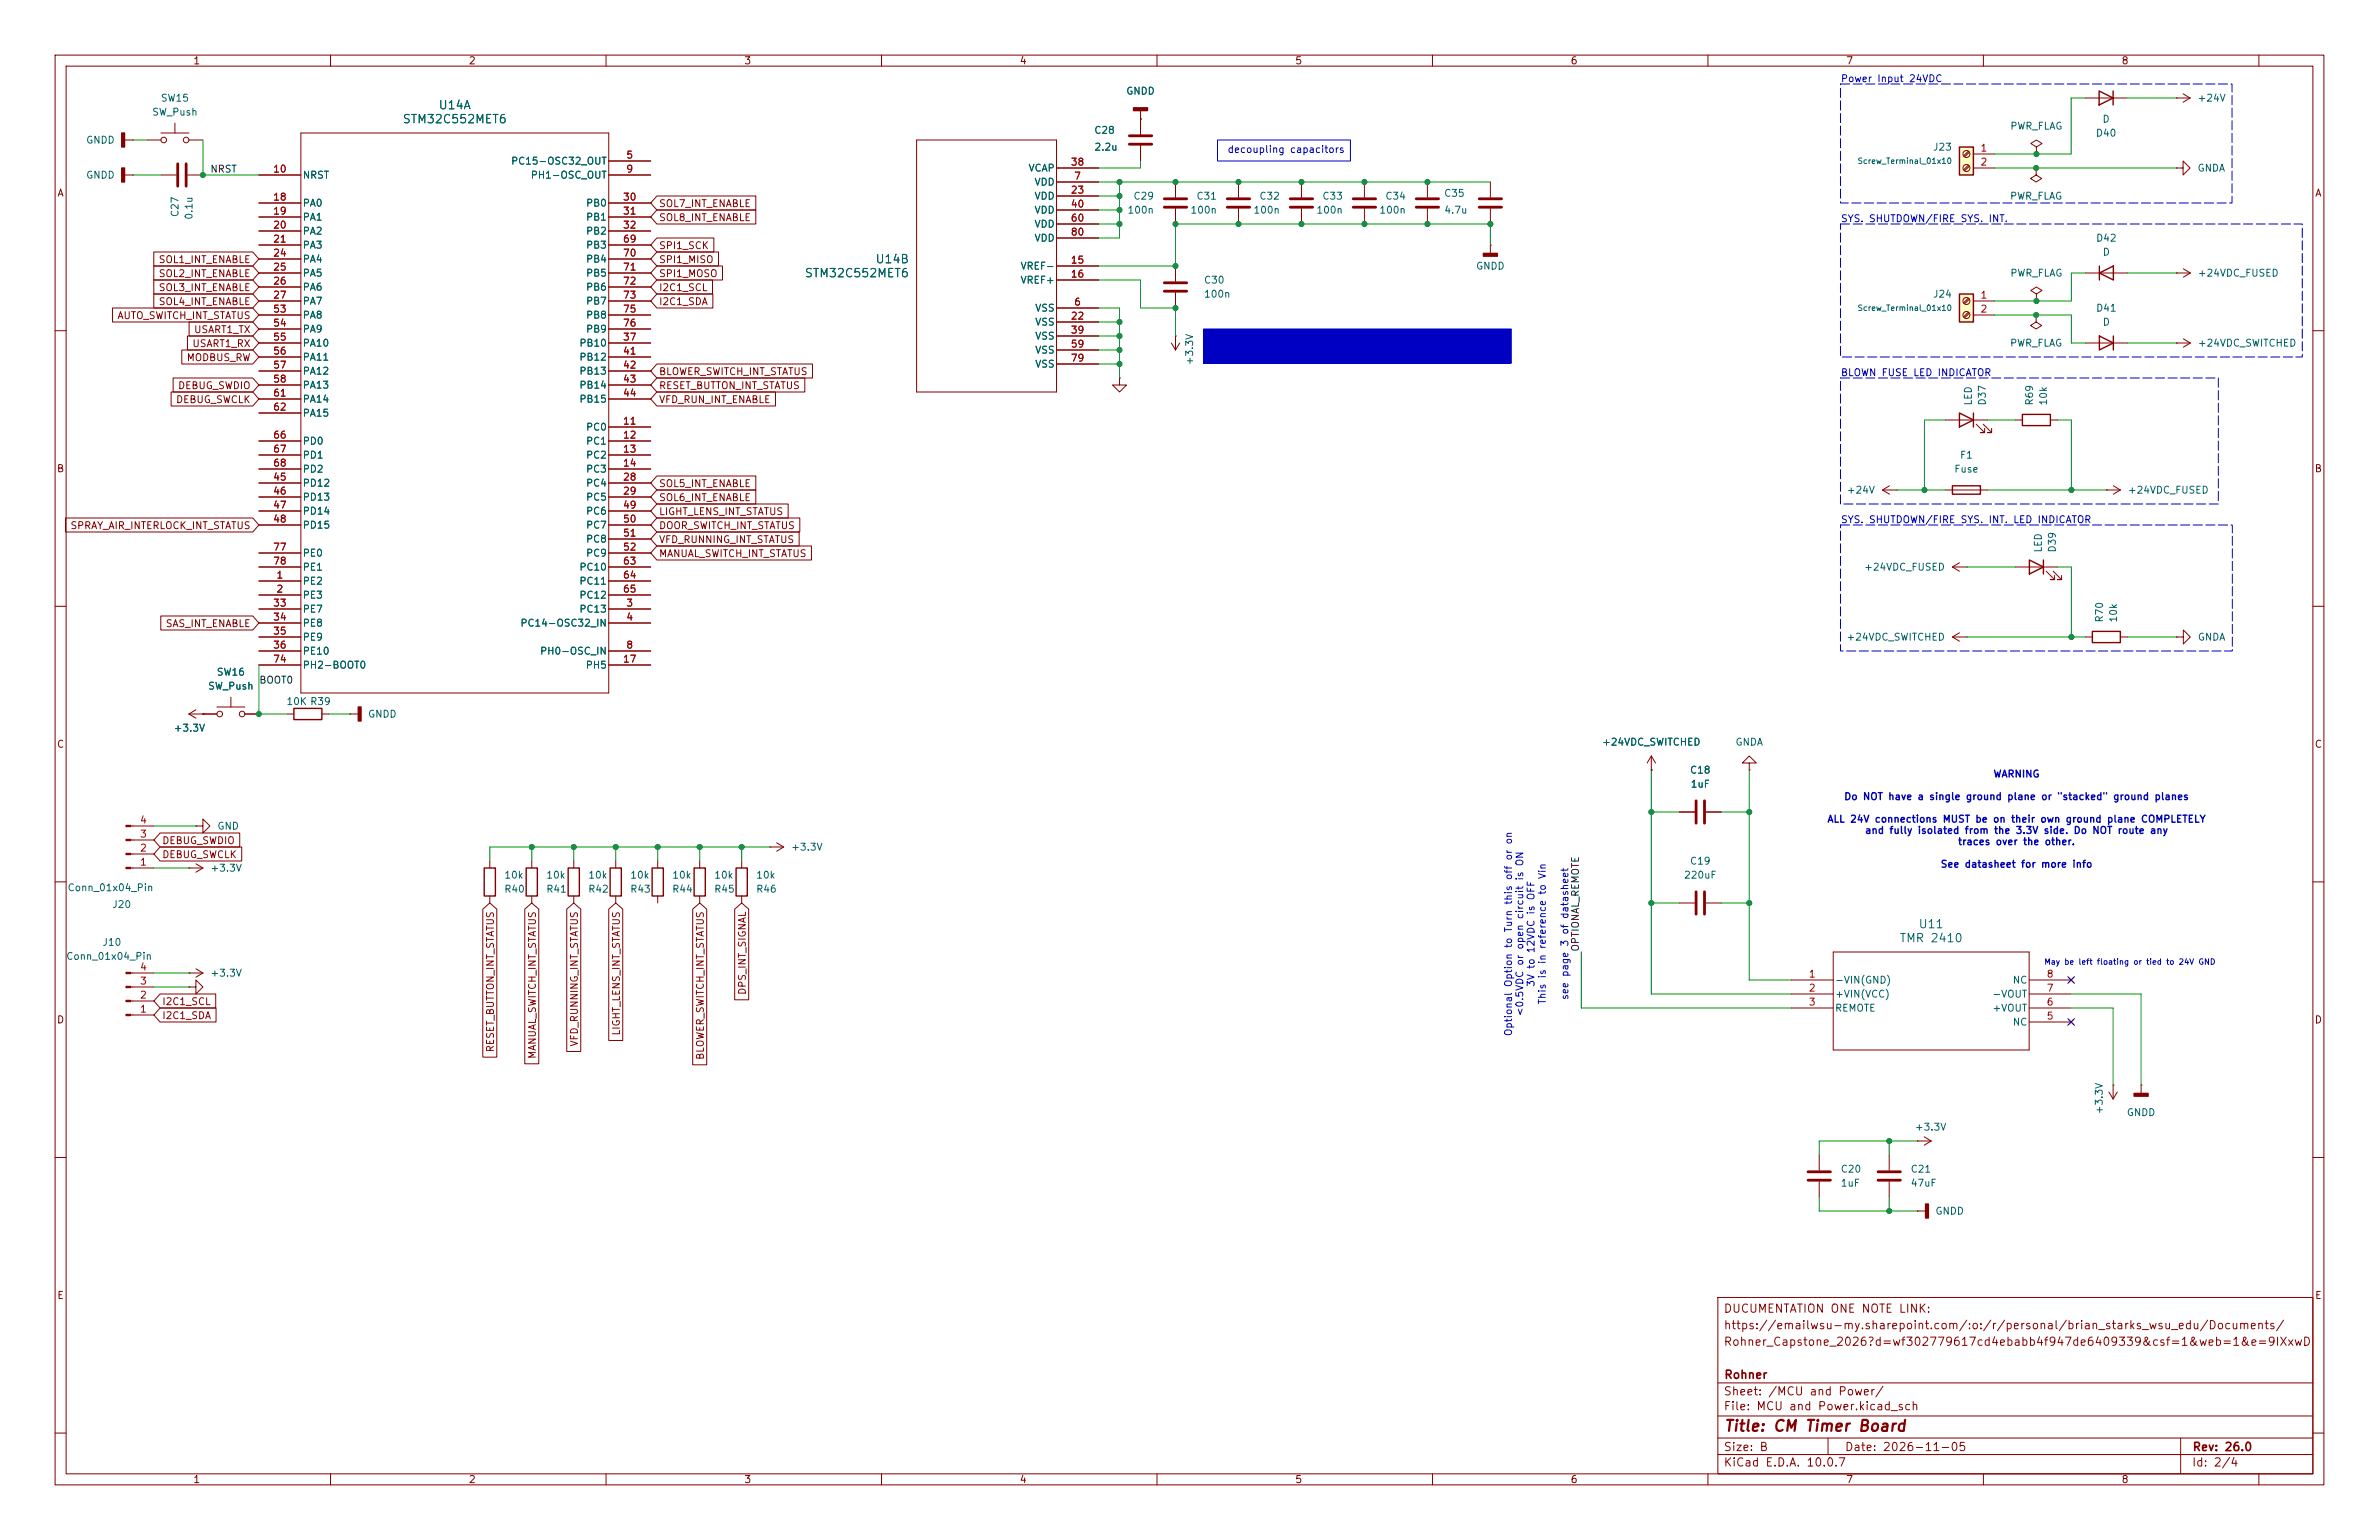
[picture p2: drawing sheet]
<svg xmlns="http://www.w3.org/2000/svg" width="432mm" height="279mm" viewBox="0 0 432 279" stroke-linecap="round" stroke-linejoin="round" font-family="sans-serif">
<defs><g id="words">
<text font-size="2" fill="#840000" x="312.8" y="260.2">Title: CM Timer Board</text>
<g font-size="1.5" fill="#006464">
<text x="73" y="22.7">STM32C552MET6</text>
<text x="79.5" y="20.2">U14A</text>
<text x="145.9" y="50.7">STM32C552MET6</text>
<text x="158.8" y="48.1">U14B</text>
<text x="344.7" y="171.3">TMR 2410</text>
<text x="348.1" y="168.8">U11</text>
</g>
<g font-size="1.5" fill="#840000">
<text x="312.8" y="238.5">DUCUMENTATION ONE NOTE LINK:</text>
<text x="312.8" y="244.5">Rohner_Capstone_2026?d=wf302779617cd4ebabb4f947de6409339&amp;csf=1&amp;web=1&amp;e=9IXxwD</text>
<text x="312.8" y="241.5">https://emailwsu-my.sharepoint.com/:o:/r/personal/brian_starks_wsu_edu/Documents/</text>
<text x="312.8" y="250.5">Rohner</text>
<text x="312.8" y="256.2">File: MCU and Power.kicad_sch</text>
<text x="312.8" y="253.5">Sheet: /MCU and Power/</text>
<text x="312.8" y="263.6">Size: B</text>
<text x="334.8" y="263.6">Date: 2026-11-05</text>
<text x="397.8" y="263.6">Rev: 26.0</text>
<text x="312.8" y="266.4">KiCad E.D.A. 10.0.7</text>
<text x="397.8" y="266.4">Id: 2/4</text>
</g>
<g font-size="1.3" fill="#840000">
<text x="35" y="12">1</text>
<text x="85" y="12">2</text>
<text x="135" y="12">3</text>
<text x="185" y="12">4</text>
<text x="235" y="12">5</text>
<text x="285" y="12">6</text>
<text x="335" y="12">7</text>
<text x="385" y="12">8</text>
<text x="10.3" y="36">A</text>
<text x="420.1" y="36">A</text>
<text x="119.5" y="40.4">SOL8_INT_ENABLE</text>
<text x="119.5" y="37.9">SOL7_INT_ENABLE</text>
<text x="119.5" y="45.5">SPI1_SCK</text>
<text x="28.7" y="50.6">SOL2_INT_ENABLE</text>
<text x="28.7" y="53.1">SOL3_INT_ENABLE</text>
<text x="28.7" y="48">SOL1_INT_ENABLE</text>
<text x="119.5" y="53.1">I2C1_SCL</text>
<text x="119.5" y="50.6">SPI1_MOSO</text>
<text x="119.5" y="48">SPI1_MISO</text>
<text x="21.2" y="58.2">AUTO_SWITCH_INT_STATUS</text>
<text x="28.7" y="55.7">SOL4_INT_ENABLE</text>
<text x="119.5" y="55.7">I2C1_SDA</text>
<text x="33.8" y="65.8">MODBUS_RW</text>
<text x="34.8" y="63.3">USART1_RX</text>
<text x="35.1" y="60.7">USART1_TX</text>
<text x="32.2" y="70.9">DEBUG_SWDIO</text>
<text x="119.5" y="70.9">RESET_BUTTON_INT_STATUS</text>
<text x="119.5" y="68.4">BLOWER_SWITCH_INT_STATUS</text>
<text x="31.8" y="73.4">DEBUG_SWCLK</text>
<text x="119.5" y="73.4">VFD_RUN_INT_ENABLE</text>
<text x="10.2" y="86">B</text>
<text x="119.5" y="88.7">SOL5_INT_ENABLE</text>
<text x="420" y="86">B</text>
<text x="119.5" y="93.8">LIGHT_LENS_INT_STATUS</text>
<text x="119.5" y="91.2">SOL6_INT_ENABLE</text>
<text x="12.7" y="96.3">SPRAY_AIR_INTERLOCK_INT_STATUS</text>
<text x="119.5" y="101.4">MANUAL_SWITCH_INT_STATUS</text>
<text x="119.5" y="98.8">VFD_RUNNING_INT_STATUS</text>
<text x="119.5" y="96.3">DOOR_SWITCH_INT_STATUS</text>
<text x="30" y="114.1">SAS_INT_ENABLE</text>
<text x="10.2" y="136">C</text>
<text x="420" y="136">C</text>
<text x="29.3" y="156">DEBUG_SWCLK</text>
<text x="29.3" y="153.5">DEBUG_SWDIO</text>
<text x="10.2" y="186">D</text>
<text x="29.3" y="182.7">I2C1_SCL</text>
<text x="29.3" y="185.2">I2C1_SDA</text>
<text x="135.7" y="180.6" transform="rotate(-90 135.7 180.6)">DPS_INT_SIGNAL</text>
<text x="420" y="186">D</text>
<text x="90" y="191" transform="rotate(-90 90 191)">RESET_BUTTON_INT_STATUS</text>
<text x="105.2" y="190" transform="rotate(-90 105.2 190)">VFD_RUNNING_INT_STATUS</text>
<text x="112.8" y="188" transform="rotate(-90 112.8 188)">LIGHT_LENS_INT_STATUS</text>
<text x="97.6" y="192.2" transform="rotate(-90 97.6 192.2)">MANUAL_SWITCH_INT_STATUS</text>
<text x="128.1" y="192.4" transform="rotate(-90 128.1 192.4)">BLOWER_SWITCH_INT_STATUS</text>
<text x="10.3" y="236">E</text>
<text x="420.1" y="236">E</text>
<text x="35" y="269.4">1</text>
<text x="85" y="269.4">2</text>
<text x="135" y="269.4">3</text>
<text x="185" y="269.4">4</text>
<text x="235" y="269.4">5</text>
<text x="285" y="269.4">6</text>
<text x="335" y="269.4">7</text>
<text x="385" y="269.4">8</text>
</g>
<g font-size="1.3" fill="#006464">
<text x="204.3" y="17.5">GNDD</text>
<text x="27.5" y="21.3">SW_Push</text>
<text x="29.1" y="18.7">SW15</text>
<text x="364.8" y="23.8">PWR_FLAG</text>
<text x="381.5" y="22.6">D</text>
<text x="398.8" y="18.7">+24V</text>
<text x="15.5" y="26.4">GNDD</text>
<text x="198.5" y="24.6">C28</text>
<text x="198.5" y="27.6">2.2u</text>
<text x="350.8" y="27.6">J23</text>
<text x="380.3" y="25.1">D40</text>
<text x="15.5" y="32.7">GNDD</text>
<text x="54.8" y="32.7">NRST</text>
<text x="92.7" y="30.2">PC15-OSC32_OUT</text>
<text x="96.2" y="32.7">PH1-OSC_OUT</text>
<text x="186.6" y="31.4">VCAP</text>
<text x="187.7" y="34">VDD</text>
<text x="398.8" y="31.4">GNDA</text>
<text x="32.7" y="39.5" transform="rotate(-90 32.7 39.5)">C27</text>
<text x="35.3" y="40" transform="rotate(-90 35.3 40)">0.1u</text>
<text x="54.8" y="37.8">PA0</text>
<text x="54.8" y="40.3">PA1</text>
<text x="106.3" y="37.8">PB0</text>
<text x="106.3" y="40.3">PB1</text>
<text x="187.7" y="36.5">VDD</text>
<text x="187.7" y="39.1">VDD</text>
<text x="187.7" y="41.6">VDD</text>
<text x="204.5" y="39.1">100n</text>
<text x="205.6" y="36.5">C29</text>
<text x="216" y="39.1">100n</text>
<text x="217.1" y="36.5">C31</text>
<text x="227.4" y="39.1">100n</text>
<text x="228.5" y="36.5">C32</text>
<text x="238.8" y="39.1">100n</text>
<text x="239.9" y="36.5">C33</text>
<text x="250.3" y="39.1">100n</text>
<text x="251.3" y="36.5">C34</text>
<text x="262" y="36">C35</text>
<text x="262" y="39.1">4.7u</text>
<text x="364.7" y="36.5">PWR_FLAG</text>
<text x="54.8" y="42.9">PA2</text>
<text x="54.8" y="45.4">PA3</text>
<text x="54.8" y="48">PA4</text>
<text x="106.3" y="42.9">PB2</text>
<text x="106.3" y="45.4">PB3</text>
<text x="106.3" y="48">PB4</text>
<text x="187.7" y="44.1">VDD</text>
<text x="380.3" y="44.1">D42</text>
<text x="381.6" y="46.7">D</text>
<text x="54.8" y="50.5">PA5</text>
<text x="54.8" y="53">PA6</text>
<text x="106.3" y="50.5">PB5</text>
<text x="106.3" y="53">PB6</text>
<text x="185.1" y="49.2">VREF-</text>
<text x="185.1" y="51.8">VREF+</text>
<text x="218.4" y="51.8">C30</text>
<text x="267.8" y="49.2">GNDD</text>
<text x="364.8" y="50.5">PWR_FLAG</text>
<text x="398.8" y="50.5">+24VDC_FUSED</text>
<text x="54.8" y="55.6">PA7</text>
<text x="54.8" y="58.1">PA8</text>
<text x="106.3" y="55.6">PB7</text>
<text x="106.3" y="58.1">PB8</text>
<text x="187.8" y="56.8">VSS</text>
<text x="187.8" y="59.4">VSS</text>
<text x="218.4" y="54.3">100n</text>
<text x="350.8" y="54.3">J24</text>
<text x="380.3" y="56.8">D41</text>
<text x="381.6" y="59.4">D</text>
<text x="54.8" y="60.7">PA9</text>
<text x="54.8" y="63.2">PA10</text>
<text x="54.8" y="65.7">PA11</text>
<text x="105" y="63.2">PB10</text>
<text x="105" y="65.7">PB12</text>
<text x="106.3" y="60.7">PB9</text>
<text x="187.8" y="61.9">VSS</text>
<text x="187.8" y="64.5">VSS</text>
<text x="364.7" y="63.2">PWR_FLAG</text>
<text x="398.8" y="63.2">+24VDC_SWITCHED</text>
<text x="54.8" y="68.3">PA12</text>
<text x="54.8" y="70.8">PA13</text>
<text x="105" y="68.3">PB13</text>
<text x="105" y="70.8">PB14</text>
<text x="187.8" y="67">VSS</text>
<text x="216.9" y="66.4" transform="rotate(-90 216.9 66.4)">+3.3V</text>
<text x="54.8" y="73.4">PA14</text>
<text x="54.8" y="75.9">PA15</text>
<text x="105" y="73.4">PB15</text>
<text x="358.2" y="73.7" transform="rotate(-90 358.2 73.7)">LED</text>
<text x="360.7" y="73.7" transform="rotate(-90 360.7 73.7)">D37</text>
<text x="369.3" y="73.7" transform="rotate(-90 369.3 73.7)">R69</text>
<text x="371.9" y="73.7" transform="rotate(-90 371.9 73.7)">10k</text>
<text x="54.8" y="81">PD0</text>
<text x="54.8" y="83.5">PD1</text>
<text x="106.3" y="78.4">PC0</text>
<text x="106.3" y="81">PC1</text>
<text x="106.3" y="83.5">PC2</text>
<text x="355.6" y="83.5">F1</text>
<text x="54.8" y="88.6">PD12</text>
<text x="54.8" y="86.1">PD2</text>
<text x="106.3" y="86.1">PC3</text>
<text x="106.3" y="88.6">PC4</text>
<text x="335.1" y="89.9">+24V</text>
<text x="354.6" y="86.1">Fuse</text>
<text x="386.1" y="89.9">+24VDC_FUSED</text>
<text x="54.8" y="91.1">PD13</text>
<text x="54.8" y="93.7">PD14</text>
<text x="106.3" y="91.1">PC5</text>
<text x="106.3" y="93.7">PC6</text>
<text x="54.8" y="96.2">PD15</text>
<text x="54.8" y="101.3">PE0</text>
<text x="106.3" y="96.2">PC7</text>
<text x="106.3" y="98.8">PC8</text>
<text x="106.3" y="101.3">PC9</text>
<text x="370.9" y="100.3" transform="rotate(-90 370.9 100.3)">LED</text>
<text x="373.4" y="100.3" transform="rotate(-90 373.4 100.3)">D39</text>
<text x="54.8" y="106.4">PE2</text>
<text x="54.8" y="103.8">PE1</text>
<text x="105" y="103.8">PC10</text>
<text x="105" y="106.4">PC11</text>
<text x="338.2" y="103.8">+24VDC_FUSED</text>
<text x="54.8" y="108.9">PE3</text>
<text x="54.8" y="111.5">PE7</text>
<text x="54.8" y="114">PE8</text>
<text x="94.3" y="114">PC14-OSC32_IN</text>
<text x="105" y="111.5">PC13</text>
<text x="105" y="108.9">PC12</text>
<text x="382" y="113" transform="rotate(-90 382 113)">R70</text>
<text x="384.6" y="113" transform="rotate(-90 384.6 113)">10k</text>
<text x="54.8" y="116.5">PE9</text>
<text x="54.8" y="119.1">PE10</text>
<text x="97.9" y="119.1">PH0-OSC_IN</text>
<text x="335" y="116.5">+24VDC_SWITCHED</text>
<text x="398.8" y="116.5">GNDA</text>
<text x="37.7" y="125.4">SW_Push</text>
<text x="39.2" y="122.9">SW16</text>
<text x="54.8" y="121.6">PH2-BOOT0</text>
<text x="106.2" y="121.6">PH5</text>
<text x="51.9" y="128.2">10K R39</text>
<text x="66.7" y="130.5">GNDD</text>
<text x="31.4" y="133">+3.3V</text>
<text x="290.7" y="135.6">+24VDC_SWITCHED</text>
<text x="314.9" y="135.6">GNDA</text>
<text x="306.6" y="140.7">C18</text>
<text x="306.8" y="143.2">1uF</text>
<text x="39.4" y="150.8">GND</text>
<text x="143.5" y="154.6">+3.3V</text>
<text x="12.2" y="162">Conn_01x04_Pin</text>
<text x="38.1" y="158.4">+3.3V</text>
<text x="91.4" y="159.7">10k</text>
<text x="99" y="159.7">10k</text>
<text x="106.7" y="159.7">10k</text>
<text x="114.3" y="159.7">10k</text>
<text x="121.9" y="159.7">10k</text>
<text x="129.5" y="159.7">10k</text>
<text x="137.1" y="159.7">10k</text>
<text x="305.5" y="159.7">220uF</text>
<text x="306.6" y="157.2">C19</text>
<text x="20.3" y="165">J20</text>
<text x="91.4" y="162.3">R40</text>
<text x="99" y="162.3">R41</text>
<text x="106.7" y="162.3">R42</text>
<text x="114.3" y="162.3">R43</text>
<text x="121.9" y="162.3">R44</text>
<text x="129.5" y="162.3">R45</text>
<text x="137.1" y="162.3">R46</text>
<text x="18.5" y="171.9">J10</text>
<text x="11.9" y="174.4">Conn_01x04_Pin</text>
<text x="38.1" y="177.5">+3.3V</text>
<text x="333" y="178.8">-VIN(GND)</text>
<text x="365.2" y="178.8">NC</text>
<text x="333" y="181.3">+VIN(VCC)</text>
<text x="333" y="183.8">REMOTE</text>
<text x="361.5" y="183.8">+VOUT</text>
<text x="361.5" y="181.3">-VOUT</text>
<text x="365.2" y="186.4">NC</text>
<text x="382" y="202.3" transform="rotate(-90 382 202.3)">+3.3V</text>
<text x="385.9" y="202.8">GNDD</text>
<text x="347.5" y="205.4">+3.3V</text>
<text x="334" y="213.1">C20</text>
<text x="334" y="215.6">1uF</text>
<text x="346.7" y="213.1">C21</text>
<text x="346.7" y="215.6">47uF</text>
<text x="351.2" y="220.7">GNDD</text>
</g>
<g font-size="1.3" fill="#0000c2">
<text x="334" y="15.2">Power Input 24VDC</text>
<text x="222.7" y="28.1">decoupling capacitors</text>
<text x="334" y="40.6">SYS. SHUTDOWN/FIRE SYS. INT.</text>
<text x="334" y="68.6">BLOWN FUSE LED INDICATOR</text>
<text x="334" y="95.2">SYS. SHUTDOWN/FIRE SYS. INT. LED INDICATOR</text>
<text x="361.7" y="141.4">WARNING</text>
<text x="331.6" y="149.6">ALL 24V connections MUST be on their own ground plane COMPLETELY</text>
<text x="334.6" y="145.5">Do NOT have a single ground plane or &quot;stacked&quot; ground planes</text>
<text x="338.4" y="151.6">and fully isolated from the 3.3V side. Do NOT route any</text>
<text x="355.3" y="153.6">traces over the other.</text>
<text x="352.1" y="157.7">See datasheet for more info</text>
<text x="278.8" y="179.2" transform="rotate(-90 278.8 179.2)">3V to 12VDC is OFF</text>
<text x="276.8" y="184.5" transform="rotate(-90 276.8 184.5)">&lt;0.5VDC or open circuit is ON</text>
<text x="280.9" y="182.3" transform="rotate(-90 280.9 182.3)">This is in reference to Vin</text>
<text x="285" y="181.5" transform="rotate(-90 285 181.5)">see page 3 of datasheet</text>
<text x="274.7" y="188.1" transform="rotate(-90 274.7 188.1)">Optional Option to Turn this off or on</text>
</g>
<g font-size="1.3" fill="#a90000">
<text x="113.6" y="29.1">5</text>
<text x="359.4" y="27.8">1</text>
<text x="49.5" y="31.6">10</text>
<text x="113.6" y="31.6">9</text>
<text x="194.2" y="35.4">23</text>
<text x="194.2" y="30.3">38</text>
<text x="194.8" y="32.9">7</text>
<text x="359.4" y="30.3">2</text>
<text x="49.5" y="36.7">18</text>
<text x="49.5" y="39.2">19</text>
<text x="49.5" y="41.8">20</text>
<text x="113" y="36.7">30</text>
<text x="113" y="39.2">31</text>
<text x="113" y="41.8">32</text>
<text x="194.2" y="38">40</text>
<text x="194.2" y="40.5">60</text>
<text x="49.5" y="44.3">21</text>
<text x="49.5" y="46.9">24</text>
<text x="113" y="44.3">69</text>
<text x="113" y="46.9">70</text>
<text x="194.2" y="43">80</text>
<text x="49.5" y="49.4">25</text>
<text x="49.5" y="51.9">26</text>
<text x="113" y="49.4">71</text>
<text x="113" y="51.9">72</text>
<text x="194.2" y="48.1">15</text>
<text x="194.2" y="50.7">16</text>
<text x="49.5" y="54.5">27</text>
<text x="49.5" y="57">53</text>
<text x="49.5" y="59.6">54</text>
<text x="113" y="54.5">73</text>
<text x="113" y="57">75</text>
<text x="113" y="59.6">76</text>
<text x="194.2" y="58.3">22</text>
<text x="194.8" y="55.7">6</text>
<text x="359.4" y="54.5">1</text>
<text x="359.4" y="57">2</text>
<text x="49.5" y="62.1">55</text>
<text x="49.5" y="64.6">56</text>
<text x="113" y="62.1">37</text>
<text x="113" y="64.6">41</text>
<text x="194.2" y="60.8">39</text>
<text x="194.2" y="63.4">59</text>
<text x="194.2" y="65.9">79</text>
<text x="49.5" y="67.2">57</text>
<text x="49.5" y="69.7">58</text>
<text x="113" y="67.2">42</text>
<text x="113" y="69.7">43</text>
<text x="49.5" y="72.3">61</text>
<text x="49.5" y="74.8">62</text>
<text x="113" y="77.3">11</text>
<text x="113" y="72.3">44</text>
<text x="49.5" y="79.9">66</text>
<text x="49.5" y="82.4">67</text>
<text x="113" y="79.9">12</text>
<text x="113" y="82.4">13</text>
<text x="49.5" y="87.5">45</text>
<text x="49.5" y="85">68</text>
<text x="113" y="85">14</text>
<text x="113" y="87.5">28</text>
<text x="49.5" y="90">46</text>
<text x="49.5" y="92.6">47</text>
<text x="49.5" y="95.1">48</text>
<text x="113" y="90">29</text>
<text x="113" y="92.6">49</text>
<text x="113" y="95.1">50</text>
<text x="49.5" y="100.2">77</text>
<text x="113" y="97.7">51</text>
<text x="113" y="100.2">52</text>
<text x="49.5" y="102.7">78</text>
<text x="50.1" y="105.3">1</text>
<text x="50.1" y="107.8">2</text>
<text x="113" y="102.7">63</text>
<text x="113" y="105.3">64</text>
<text x="113" y="107.8">65</text>
<text x="49.5" y="110.4">33</text>
<text x="49.5" y="112.9">34</text>
<text x="113.6" y="110.4">3</text>
<text x="113.6" y="112.9">4</text>
<text x="49.5" y="115.4">35</text>
<text x="49.5" y="118">36</text>
<text x="113.6" y="118">8</text>
<text x="49.5" y="120.5">74</text>
<text x="113" y="120.5">17</text>
<text x="25.3" y="149.7">4</text>
<text x="25.3" y="154.8">2</text>
<text x="25.3" y="152.3">3</text>
<text x="25.3" y="157.3">1</text>
<text x="25.3" y="178.9">3</text>
<text x="25.3" y="176.4">4</text>
<text x="328.2" y="177.7">1</text>
<text x="371.4" y="177.7">8</text>
<text x="25.3" y="184">1</text>
<text x="25.3" y="181.5">2</text>
<text x="328.2" y="180.2">2</text>
<text x="328.2" y="182.7">3</text>
<text x="371.4" y="185.3">5</text>
<text x="371.4" y="182.7">6</text>
<text x="371.4" y="180.2">7</text>
</g>
<g font-size="1.3" fill="#0f0f0f">
<text x="38.1" y="31.6">NRST</text>
<text x="47" y="124.3">BOOT0</text>
<text x="286.9" y="172.7" transform="rotate(-90 286.9 172.7)">OPTIONAL_REMOTE</text>
</g>
<g font-size="1" fill="#006464">
<text x="337.1" y="30">Screw_Terminal_01x10</text>
<text x="337.1" y="56.6">Screw_Terminal_01x10</text>
</g>
<text font-size="1" fill="#0000c2" x="371" y="175.3">May be left floating or tied to 24V GND</text>
</g></defs>
<g fill="none" stroke="#840000" stroke-width=".18">
<path d="M10 10h411.8v259.4h-411.8zM12 12h407.8v255.4h-407.8zM60 10v2M110 10v2M160 10v2M210 10v2M260 10v2M310 10v2M360 10v2M410 10v2M10 60h2M419.8 60h2"/>
<path d="M10 110h2M419.8 110h2M10 160h2M419.8 160h2M10 210h2M419.8 210h2M311.8 235.4h108v32h-108zM10 260h2M311.8 256.9h108M311.8 250.9h108M419.8 260h2M60 267.4v2"/>
<path d="M110 267.4v2M160 267.4v2M210 267.4v2M260 267.4v2M310 267.4v2M311.8 263.9h108M311.8 260.9h108M331.8 260.9v3M360 267.4v2M395.8 260.9v6.5M410 267.4v2"/>
</g>
<path d="M218.4 59.7h55.9v6.2h-55.9z" fill="#0000c2"/>
<path d="M387.3 198.4h2.6v.5h-2.6z" fill="#840000" stroke="#840000" stroke-width=".25"/>
<g fill="none" stroke="#840000" stroke-width=".18">
<path d="M166.4 25.4h25.4v45.7h-25.4zM191.8 33h7.6M191.8 35.6h7.6M191.8 30.5h7.6M191.8 38.1h7.6M224.8 33v2.8M224.8 37.8v2.8M247.6 33v2.8M247.6 37.8v2.8M270.5 33v2.8M270.5 37.8v2.8M191.8 55.9h7.6"/>
<path d="M191.8 48.3h7.6M191.8 50.8h7.6M191.8 58.4h7.6M191.8 40.6h7.6M191.8 43.2h7.6M213.4 48.3v2.8M213.4 53.1v2.8M191.8 61h7.6M191.8 63.5h7.6M191.8 66h7.6M212.6 62.2l.8 1.3M213.4 61h.1"/>
<path d="M213.4 61v2.5M214.1 62.2l-.7 1.3M299.7 139.7h.1M299.7 137.2l-.7 1.2M299.7 137.2l.8 1.2M299.7 137.2v2.5M127 156.2v1.3M23.7 179.1h4.2M23.7 176.5h4.2M127 162.6v1.2M304.8 163.8h2.8M309.6 163.8h2.8"/>
<path d="M23.7 184.2h4.2M23.7 181.6h4.2M388.6 196.9h.1M388.6 196.9v1.5"/>
</g>
<path d="M126 157.5h2v5.1h-2z" fill="none" stroke="#840000" stroke-width=".25"/>
<g fill="#840000" stroke="#840000" stroke-width=".18">
<path d="M22.9 184h.8v.3h-.8z"/>
<path d="M22.9 181.5h.8v.2h-.8z"/>
<path d="M22.9 178.9h.8v.3h-.8z"/>
<path d="M22.9 176.4h.8v.3h-.8z"/>
</g>
<path d="M222.8 36.1h4M222.8 37.6h4M245.6 36.1h4.1M245.6 37.6h4.1M268.5 36.1h4M268.5 37.6h4M211.3 52.8h4.1M211.3 51.3h4.1M307.8 161.8v4.1M309.4 161.8v4.1" fill="none" stroke="#840000" stroke-width=".51"/>
<path d="M355.6 26.7h2.6v5.1h-2.6z" fill="#ffffc2"/>
<path d="M355.6 26.7h2.6v5.1h-2.6z" fill="none" stroke="#840000" stroke-width=".25"/>
<g fill="none" stroke="#840000" stroke-width=".18">
<path d="M357.3 27.4l-.9 .9M357.3 30l-.9 .8M357.5 27.6l-.9 .8M357.5 30.1l-.9 .9M358.2 27.9h3.8M358.2 30.5h3.8"/>
<circle cx="356.9" cy="30.5" r=".63"/>
<circle cx="356.9" cy="27.9" r=".63"/>
</g>
<path d="M355.6 53.3h2.6v5.1h-2.6z" fill="#ffffc2"/>
<g fill="none" stroke="#840000" stroke-width=".25">
<path d="M381 16.5l2.5 1.3-2.5 1.3zM383.5 16.5v2.6M355.6 53.3h2.6v5.1h-2.6zM381 49.5l2.6-1.2v2.5zM381 48.3v2.5M355.6 74.9l2.6 1.3-2.6 1.3zM358.2 74.9v2.6M367.1 75.2h5.1v2h-5.1zM381 61l2.6 1.2-2.6 1.3zM383.6 61v2.5M354.4 88.1h5.1v1.6h-5.1zM368.3 101.6l2.6 1.3-2.6 1.2z"/>
<path d="M370.9 101.6v2.5M379.8 114.6h5.1v2h-5.1zM53.3 128.5h5.1v2.1h-5.1zM87.9 157.5h2v5.1h-2zM95.5 157.5h2v5.1h-2zM103.1 157.5h2.1v5.1h-2.1zM110.7 157.5h2.1v5.1h-2.1zM118.4 157.5h2v5.1h-2zM133.6 157.5h2v5.1h-2z"/>
</g>
<g fill="none" stroke="#840000" stroke-width=".18">
<path d="M378.5 17.8h7.6M395 17.8h.1M395 17.8h2.5M396.2 17l1.3 .8M397.5 17.8l-1.3 .7M22.6 25.4h1.5M22.6 31.8h1.5M24.1 25.4h.1M24.1 31.8h.1M26.7 25.4h2.5M29.2 24.1h5.1M29.2 31.8h2.8"/>
<path d="M31.7 22.4v1.7M34 31.8h2.8M34.3 25.4h2.5M47 31.8h7.6M47 36.8h7.6M47 39.4h7.6M54.6 24.1h55.9v101.6h-55.9zM110.5 31.8h7.6M110.5 29.2h7.6M110.5 36.8h7.6M110.5 39.4h7.6M119.2 38.1h18v2.5h-18l-1.1-1.2z"/>
<path d="M119.2 35.6h18v2.5h-18l-1.1-1.3zM191.8 33h7.6M191.8 35.6h7.6M191.8 30.5h7.6M191.8 38.1h7.6M207 21.6h.1M207 20.1v4.3M207 26.4v2.8M213.4 33v2.8M213.4 37.8v2.8M236.2 33v2.8M236.2 37.8v2.8"/>
<path d="M259.1 33v2.8M259.1 37.8v2.8M369.6 30.5v1.3l1 .6-1 .6-1-.6 1-.6M369.6 30.5h.1M369.6 26.7l1-.7-1-.6-1 .6 1 .7v1.2M369.6 27.9h.1M395 30.5h1.2v-1.3l1.3 1.3-1.3 1.3v-1.3M395 30.5h.1M20.4 55.9h25.5l1.1 1.3-1.1 1.2h-25.5zM27.9 48.3h18l1.1 1.2-1.1 1.3h-18zM27.9 53.3h18l1.1 1.3-1.1 1.3h-18zM27.9 50.8h18l1.1 1.3-1.1 1.2h-18z"/>
<path d="M27.9 45.7h18l1.1 1.3-1.1 1.3h-18zM34.3 58.4h11.6l1.1 1.3-1.1 1.3h-11.6zM47 54.6h7.6M47 57.2h7.6M47 49.5h7.6M47 41.9h7.6M47 44.5h7.6M47 47h7.6M47 52.1h7.6M47 59.7h7.6M110.5 54.6h7.6M110.5 57.2h7.6"/>
<path d="M110.5 49.5h7.6M110.5 41.9h7.6M110.5 44.5h7.6M110.5 47h7.6M110.5 52.1h7.6M110.5 59.7h7.6M119.2 50.8h10.1v2.5h-10.1l-1.1-1.2zM119.2 43.2h10.4v2.5h-10.4l-1.1-1.2zM119.2 53.3h10.2v2.6h-10.2l-1.1-1.3zM119.2 48.3h11.9v2.5h-11.9l-1.1-1.3zM119.2 45.7h11.2v2.6h-11.2l-1.1-1.3zM191.8 55.9h7.6"/>
<path d="M191.8 48.3h7.6M191.8 50.8h7.6M191.8 58.4h7.6M191.8 40.6h7.6M191.8 43.2h7.6M270.5 44.5h.1M270.5 44.5v1.5M357.3 54.1l-.9 .8M357.3 56.6l-.9 .9M357.5 54.3l-.9 .8M357.5 56.8l-.9 .9M358.2 54.6h3.8"/>
<path d="M358.2 57.2h3.8M369.6 57.2v1.2l1 .7-1 .6-1-.6 1-.7M369.6 57.2h.1M369.6 53.3l1-.6-1-.6-1 .6 1 .6v1.3M369.6 54.6h.1M378.5 49.5h7.6M395 49.5h.1M395 49.5h2.6M396.3 48.8l1.3 .7M397.6 49.5l-1.3 .8M31.1 71.1h14.8l1.1 1.3-1.1 1.3h-14.8zM31.4 68.6h14.5l1.1 1.3-1.1 1.2h-14.5z"/>
<path d="M33 63.5h12.9l1.1 1.3-1.1 1.2h-12.9zM34 61h11.9l1.1 1.2-1.1 1.3h-11.9zM47 62.2h7.6M47 64.8h7.6M47 67.3h7.6M47 69.9h7.6M47 72.4h7.6M47 74.9h7.6M110.5 62.2h7.6M110.5 77.5h7.6M110.5 64.8h7.6M110.5 67.3h7.6"/>
<path d="M110.5 69.9h7.6M110.5 72.4h7.6M119.2 68.6h26.9v2.5h-26.9l-1.1-1.2zM119.2 71.1h21.6v2.6h-21.6l-1.1-1.3zM119.2 66h28.3v2.6h-28.3l-1.1-1.3zM191.8 61h7.6M191.8 63.5h7.6M191.8 66h7.6M203.2 68.6v1.3h-1.3l1.3 1.2 1.3-1.2h-1.3M203.2 68.6h.1M353.1 76.2h7.6M358.7 77l1.5 1.5h-.7h.7v-.8"/>
<path d="M360 77l1.5 1.5h-.8h.8v-.8M365.8 76.2h1.3M372.2 76.2h1.2M378.5 62.2h7.6M395 62.2h.1M395 62.2h2.6M396.3 61.5l1.3 .7M397.6 62.2l-1.3 .8M11.9 94h34l1.1 1.3-1.1 1.2h-34zM47 80h7.6M47 82.6h7.6M47 85.1h7.6"/>
<path d="M47 87.6h7.6M47 90.2h7.6M47 92.7h7.6M47 95.3h7.6M110.5 80h7.6M110.5 82.6h7.6M110.5 85.1h7.6M110.5 87.6h7.6M110.5 90.2h7.6M110.5 92.7h7.6M110.5 95.3h7.6M110.5 97.8h7.6"/>
<path d="M119.2 91.4h23.9v2.6h-23.9l-1.1-1.3zM119.2 99.1h28.1v2.5h-28.1l-1.1-1.3zM119.2 96.5h25.8v2.6h-25.8l-1.1-1.3zM119.2 94h26v2.5h-26l-1.1-1.2zM119.2 86.4h18v2.5h-18l-1.1-1.3zM119.2 88.9h18v2.5h-18l-1.1-1.2zM341.7 88.9l1.2 .8M341.7 88.9h2.5M342.9 88.1l-1.2 .8M344.2 88.9h.1M353.1 88.9h7.6M382.3 88.9h.1"/>
<path d="M382.3 88.9h2.6M383.6 88.1l1.3 .8M384.9 88.9l-1.3 .8M29.2 111.8h16.7l1.1 1.2-1.1 1.3h-16.7zM47 115.6h7.6M47 102.9h7.6M47 105.4h7.6M47 108h7.6M47 110.5h7.6M47 113h7.6M47 118.1h7.6M47 100.3h7.6"/>
<path d="M110.5 102.9h7.6M110.5 105.4h7.6M110.5 108h7.6M110.5 110.5h7.6M110.5 113h7.6M110.5 118.1h7.6M110.5 100.3h7.6M354.4 115.6l1.2 .7M354.4 115.6h2.5M354.4 102.9l1.2 .7M354.4 102.9h2.5M355.6 114.8l-1.2 .8"/>
<path d="M355.6 102.1l-1.2 .8M356.9 115.6h.1M356.9 102.9h.1M365.8 102.9h7.6M371.4 103.6l1.5 1.6h-.7h.7v-.8M372.7 103.6l1.5 1.6h-.8h.8v-.8M378.5 115.6h1.3M384.9 115.6h1.2M395 115.6h1.3v-1.3l1.3 1.3-1.3 1.2v-1.2M395 115.6h.1M34.3 129.5h5.1M34.3 129.5l1.3 .8"/>
<path d="M35.6 128.8l-1.3 .7M36.8 129.5h.1M39.4 128.3h5M41.9 126.5v1.8M44.4 129.5h2.6M47 120.7h7.6M52.1 129.5h1.2M58.4 129.5h1.3M63.5 129.5h.1M63.5 129.5h1.5M110.5 120.7h7.6M299.7 139.7h.1"/>
<path d="M317.5 138.4h1.3l-1.3-1.2-1.3 1.2h1.3v1.3M317.5 139.7h.1M23.7 157.5h4.2M23.7 154.9h4.2M23.7 152.4h4.2M23.7 149.9h4.2M29.1 153.7h14.8v2.5h-14.8l-1.2-1.3zM29.1 151.1h14.4v2.6h-14.4l-1.2-1.3zM34.3 157.5h.1M34.3 157.5h2.5M35.6 149.9h1.2v-1.3l1.3 1.3-1.3 1.2v-1.2M35.6 149.9h.1"/>
<path d="M35.6 156.7l1.2 .8M36.8 157.5l-1.2 .7M88.9 156.2v1.3M96.5 156.2v1.3M104.1 156.2v1.3M111.8 156.2v1.3M119.4 156.2v1.3M134.6 156.2v1.3M139.7 153.7h.1M139.7 153.7h2.5M141 152.9l1.2 .8M142.2 153.7l-1.2 .7"/>
<path d="M304.8 147.3h2.8M309.6 147.3h2.8M34.3 176.5h.1M34.3 179.1h1.3v-1.3l1.2 1.3-1.2 1.2v-1.2M34.3 179.1h.1M34.3 176.5h2.5M35.6 175.8l1.2 .7M36.8 176.5l-1.2 .8M87.6 164.9l1.3-1.1 1.3 1.1v26.9h-2.6zM88.9 162.6v1.2M95.2 164.9l1.3-1.1 1.3 1.1v28.1h-2.6zM96.5 162.6v1.2"/>
<path d="M102.9 164.9l1.2-1.1 1.3 1.1v25.9h-2.5zM104.1 162.6v1.2M110.5 164.9l1.3-1.1 1.2 1.1v23.9h-2.5zM111.8 162.6v1.2M119.4 162.6v1.2M125.7 164.9l1.3-1.1 1.3 1.1v28.3h-2.6zM133.3 164.9l1.3-1.1 1.3 1.1v16.5h-2.6zM134.6 162.6v1.2M325.1 177.8h7.6M332.7 172.7h35.6v17.8h-35.6zM368.3 177.8h7.6M375.5 177.4l.8 .8"/>
<path d="M376.3 177.4l-.8 .8M29.1 180.3h10.1v2.6h-10.1l-1.2-1.3zM29.1 182.9h10.1v2.5h-10.1l-1.2-1.2zM325.1 180.3h7.6M325.1 182.9h7.6M368.3 180.3h7.6M368.3 182.9h7.6M368.3 185.4h7.6M375.5 185l.8 .8M376.3 185l-.8 .8M382.8 198.1l.7 1.3M383.5 196.9h.1"/>
<path d="M383.5 196.9v2.5M384.3 198.1l-.8 1.3M330.2 209.6v2.7M330.2 214.4v2.8M342.9 209.6v2.7M342.9 214.4v2.8M348 219.7h.1M348 207h.1M348 219.7h1.5M348 207h2.5M349.2 206.2l1.3 .8M350.5 207l-1.3 .8"/>
<circle cx="29.7" cy="25.4" r=".51"/>
<circle cx="33.8" cy="25.4" r=".51"/>
<circle cx="356.9" cy="57.1" r=".63"/>
<circle cx="356.9" cy="54.6" r=".63"/>
<circle cx="39.9" cy="129.5" r=".51"/>
<circle cx="43.9" cy="129.5" r=".51"/>
</g>
<g fill="none" stroke="#840000" stroke-width=".51">
<path d="M32.3 29.7v4.1M33.8 29.7v4.1M205 24.6h4M205 26.2h4M211.3 36.1h4.1M211.3 37.6h4.1M234.2 36.1h4.1M234.2 37.6h4.1M257 36.1h4.1M257 37.6h4.1M307.8 145.3v4.1M309.4 145.3v4.1"/>
<path d="M328.2 212.6h4M328.2 214.1h4M340.9 212.6h4M340.9 214.1h4"/>
</g>
<g fill="#840000" stroke="#840000" stroke-width=".25">
<path d="M349.5 218.4h.5v2.6h-.5z"/>
<path d="M205.7 19.6h2.6v.5h-2.6z"/>
<path d="M269.2 46h2.6v.5h-2.6z"/>
<path d="M65 128.3h.5v2.5h-.5z"/>
<path d="M22.1 24.1h.5v2.6h-.5z"/>
<path d="M22.1 30.5h.5v2.5h-.5z"/>
</g>
<g fill="#840000" stroke="#840000" stroke-width=".18">
<path d="M22.9 157.4h.8v.2h-.8z"/>
<path d="M22.9 154.8h.8v.3h-.8z"/>
<path d="M22.9 152.3h.8v.2h-.8z"/>
<path d="M22.9 149.7h.8v.3h-.8z"/>
</g>
<g fill="none" stroke="#009600" stroke-width=".18">
<path d="M378.5 17.8h-2.6v10.1h-13.9M386.1 17.8h8.9M24.1 31.8h5.1M24.1 25.4h2.6M36.8 25.4v6.4h10.2M199.4 33h71.1M199.4 38.1h3.8M199.4 35.6h3.8M203.2 33v10.2h-3.8M207 29.2v1.3h-7.6M362 30.5h33M199.4 55.9h3.8v12.7"/>
<path d="M199.4 50.8h7.6v5.1h6.4v5.1M199.4 40.6h3.8M199.4 58.4h3.8M270.5 44.5v-3.9h-57.1v7.7h-14M362 57.2h14v5h2.5M378.5 49.5h-2.5v5.1h-14M386.1 49.5h8.9M199.4 63.5h3.8M199.4 61h3.8M199.4 66h3.8M353.1 76.2h-3.8v12.7M360.7 76.2h5.1"/>
<path d="M373.4 76.2h2.6v12.7M386.1 62.2h8.9M344.2 88.9h8.9M360.7 88.9h21.6M356.9 102.9h8.9M356.9 115.6h21.6M373.4 102.9h2.6v12.7M386.1 115.6h8.9M47 120.7v8.8h5.1M59.7 129.5h3.8M299.7 139.7v40.6h25.4M317.5 139.7v38.1h7.6"/>
<path d="M27.9 157.5h6.4M27.9 149.9h7.7M96.5 153.7v2.5M104.1 153.7v2.5M111.8 153.7v2.5M119.4 153.7v2.5M127 153.7v2.5M134.6 153.7v2.5M139.7 153.7h-50.8v2.5M299.7 147.3h5.1M312.4 147.3h5.1M27.9 176.5h6.4"/>
<path d="M27.9 179.1h6.4M287 172.7v10.2h38.1M299.7 163.8h5.1M312.4 163.8h5.1M375.9 180.3h12.7v16.6M375.9 182.9h7.6v14M330.2 217.2v2.5h17.8M342.9 207v2.6M342.9 217.2v2.5M348 207h-17.8v2.6"/>
</g>
<path d="M375.3 177.2l1.2 1.2M376.5 177.2l-1.2 1.2M375.3 184.8l1.2 1.2M376.5 184.8l-1.2 1.2" fill="none" stroke="#000084" stroke-width=".18"/>
<path d="M221 25.4h24.1v3.8h-24.1zM218.4 59.7h55.9v6.2h-55.9z" fill="none" stroke="#0000c2" stroke-width=".18"/>
<path d="M334.1 15.2h71v21.6h-71zM334.1 40.6h83.8v24.2h-83.8zM334.1 68.6h68.5v22.8h-68.5zM334.1 95.3h71.1v22.8h-71.1z" fill="none" stroke="#0000c2" stroke-width=".18" stroke-dasharray="1.7 .6"/>
<g fill="#009600" stroke="#009600" stroke-width=".18">
<circle cx="299.7" cy="163.8" r=".46"/>
<circle cx="299.7" cy="147.3" r=".46"/>
<circle cx="342.9" cy="219.7" r=".46"/>
<circle cx="317.5" cy="147.3" r=".46"/>
<circle cx="342.9" cy="207" r=".46"/>
<circle cx="349.3" cy="88.9" r=".46"/>
<circle cx="376" cy="88.9" r=".46"/>
<circle cx="376" cy="115.6" r=".46"/>
<circle cx="369.6" cy="27.9" r=".46"/>
<circle cx="369.6" cy="30.5" r=".46"/>
<circle cx="369.6" cy="57.2" r=".46"/>
<circle cx="369.6" cy="54.6" r=".46"/>
<circle cx="203.2" cy="66" r=".46"/>
<circle cx="236.2" cy="33" r=".46"/>
<circle cx="213.4" cy="40.6" r=".46"/>
<circle cx="213.4" cy="48.3" r=".46"/>
<circle cx="317.5" cy="163.8" r=".46"/>
<circle cx="203.2" cy="58.4" r=".46"/>
<circle cx="224.8" cy="40.6" r=".46"/>
<circle cx="213.4" cy="55.9" r=".46"/>
<circle cx="236.2" cy="40.6" r=".46"/>
<circle cx="270.5" cy="40.6" r=".46"/>
<circle cx="247.6" cy="40.6" r=".46"/>
<circle cx="247.6" cy="33" r=".46"/>
<circle cx="213.4" cy="33" r=".46"/>
<circle cx="224.8" cy="33" r=".46"/>
<circle cx="259.1" cy="33" r=".46"/>
<circle cx="259.1" cy="40.6" r=".46"/>
<circle cx="203.2" cy="38.1" r=".46"/>
<circle cx="203.2" cy="40.6" r=".46"/>
<circle cx="203.2" cy="35.6" r=".46"/>
<circle cx="203.2" cy="61" r=".46"/>
<circle cx="203.2" cy="33" r=".46"/>
<circle cx="111.8" cy="153.7" r=".46"/>
<circle cx="104.1" cy="153.7" r=".46"/>
<circle cx="203.2" cy="63.5" r=".46"/>
<circle cx="127" cy="153.7" r=".46"/>
<circle cx="119.4" cy="153.7" r=".46"/>
<circle cx="134.6" cy="153.7" r=".46"/>
<circle cx="96.5" cy="153.7" r=".46"/>
<circle cx="36.8" cy="31.8" r=".46"/>
<circle cx="47" cy="129.5" r=".46"/>
</g>
<use href="#words"/>
</svg>
